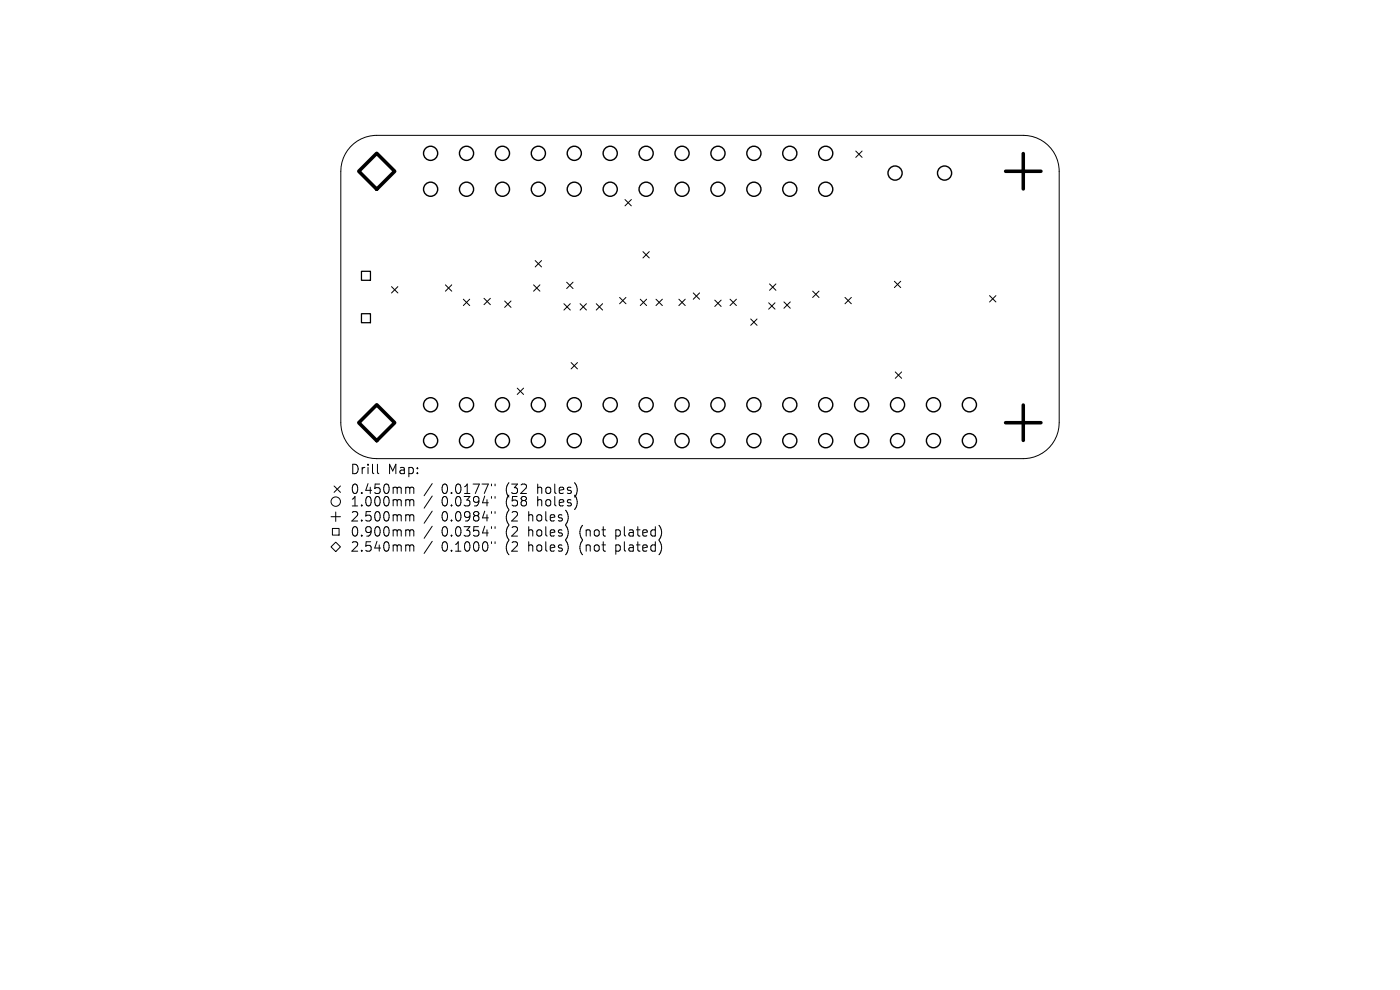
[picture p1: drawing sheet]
<svg xmlns="http://www.w3.org/2000/svg" width="297mm" height="210mm" viewBox="0 0 297 210" stroke-linecap="round" stroke-linejoin="round" font-family="sans-serif">
<defs><g id="words">
<g font-size="2.8">
<text x="74.2" y="100.9">Drill</text>
<text x="82.2" y="100.9">Map:</text>
<text x="74.2" y="105.1">0.450mm</text>
<text x="74.2" y="107.7">1.000mm</text>
<text x="93.7" y="105.1">0.0177&quot;</text>
<text x="93.7" y="107.7">0.0394&quot;</text>
<text x="107.4" y="105.1">(32</text>
<text x="107.4" y="107.7">(58</text>
<text x="114.3" y="105.1">holes)</text>
<text x="114.3" y="107.7">holes)</text>
<text x="74.2" y="110.9">2.500mm</text>
<text x="93.7" y="110.9">0.0984&quot;</text>
<text x="107.4" y="110.9">(2</text>
<text x="112.4" y="110.9">holes)</text>
<text x="74.2" y="114.1">0.900mm</text>
<text x="74.2" y="117.3">2.540mm</text>
<text x="93.7" y="114.1">0.0354&quot;</text>
<text x="93.7" y="117.3">0.1000&quot;</text>
<text x="107.4" y="114.1">(2</text>
<text x="107.4" y="117.3">(2</text>
<text x="112.4" y="114.1">holes)</text>
<text x="112.4" y="117.3">holes)</text>
<text x="123.4" y="114.1">(not</text>
<text x="123.4" y="117.3">(not</text>
<text x="131.2" y="114.1">plated)</text>
<text x="131.2" y="117.3">plated)</text>
</g>
</g></defs>
<g fill="none" stroke="#000" stroke-width=".21">
<path d="M74.4 31.1a7.6 7.6 0 0 1 5.5-2.4h137.2a7.6 7.6 0 0 1 7.6 7.6v53.4a7.6 7.6 0 0 1-7.6 7.6h-137.2a7.6 7.6 0 0 1-7.6-7.6v-53.4a7.6 7.6 0 0 1 2.1-5.2zM181.5 32l1.4 1.4M182.9 32l-1.4 1.4M113.5 55.3l1.4 1.3M114.9 55.3l-1.4 1.3M120.2 59.9l1.4 1.3M121.6 59.9l-1.4 1.3M132.6 42.3l1.3 1.4M133.9 42.3l-1.3 1.4M136.4 53.4l1.3 1.3M137.7 53.4l-1.3 1.3M189.7 59.7l1.4 1.3"/>
<path d="M191.1 59.7l-1.4 1.3M83.1 60.8l1.3 1.4M84.4 60.8l-1.3 1.4M94.5 60.4l1.3 1.4M95.8 60.4l-1.3 1.4M98.3 63.5l1.3 1.3M99.6 63.5l-1.3 1.3M102.7 63.3l1.3 1.3M104 63.3l-1.3 1.3M107.1 63.9l1.3 1.3M108.4 63.9l-1.3 1.3M113.2 60.4l1.3 1.4"/>
<path d="M114.5 60.4l-1.3 1.4M119.6 64.4l1.4 1.4M121 64.4l-1.4 1.4M121.2 76.9l1.3 1.4M122.5 76.9l-1.3 1.4M123.1 64.4l1.3 1.4M124.4 64.4l-1.3 1.4M126.5 64.4l1.3 1.4M127.8 64.4l-1.3 1.4M131.4 63.1l1.4 1.3M132.8 63.1l-1.4 1.3M135.8 63.5l1.4 1.3"/>
<path d="M137.2 63.5l-1.4 1.3M139.2 63.5l1.3 1.3M140.5 63.5l-1.3 1.3M144 63.5l1.4 1.3M145.4 63.5l-1.4 1.3M147.1 62.1l1.3 1.4M148.4 62.1l-1.3 1.4M151.6 63.7l1.4 1.3M153 63.7l-1.4 1.3M154.9 63.5l1.3 1.3M156.2 63.5l-1.3 1.3M159.3 67.7l1.3 1.3"/>
<path d="M160.6 67.7l-1.3 1.3M163.1 64.2l1.3 1.4M163.3 60.2l1.3 1.4M164.4 64.2l-1.3 1.4M164.6 60.2l-1.3 1.4M166.3 64l1.4 1.4M167.7 64l-1.4 1.4M172.4 61.8l1.4 1.3M173.8 61.8l-1.4 1.3M179.3 63.1l1.3 1.3M180.6 63.1l-1.3 1.3M189.9 78.9l1.4 1.4"/>
<path d="M191.3 78.9l-1.4 1.4M209.9 62.7l1.4 1.4M211.3 62.7l-1.4 1.4M80.1 98.5v1.7l.3 .3M109.7 82.3l1.4 1.4M111.1 82.3l-1.4 1.4M70.2 109.6h2M70.5 112.1h1.4v1.4h-1.4zM70.9 103.1l1.3 1.3M71.2 115l1 1-1 1-1-1zM71.2 108.6v2M72.2 103.1l-1.3 1.3"/>
<path d="M86.4 103.3l.4 .1 .1 .2M86.4 106h.2l.3 .3M86.4 109.2h.2l.3 .3M86.4 112.4l.4 .1 .1 .2M86.4 115.6l.4 .1 .1 .2M86.9 103.6l.3-.3 .5 .1 .1 1.3M86.9 103.6v1.1M86.9 106.3v1M86.9 109.5v1M86.9 112.7v1M86.9 115.9v1M86.9 106.3l.3-.3 .5 .1 .1 1.2"/>
<path d="M86.9 109.5l.3-.3 .5 .1 .1 1.2M86.9 112.7l.3-.3 .5 .1 .1 1.2M86.9 115.9l.3-.3 .5 .1 .1 1.2M91.7 102.6l-1.7 2.6M91.7 105.2l-1.7 2.6M91.7 108.4l-1.7 2.6M91.7 111.6l-1.7 2.6M91.7 114.8l-1.7 2.6M104.3 102.7v.4M104.3 105.3v.4M104.3 108.5v.4M104.3 111.7v.4"/>
<path d="M104.3 114.9v.4M105 102.7v.4M105 105.3v.4M105 108.5v.4M105 111.7v.4M105 114.9v.4"/>
<circle cx="71.2" cy="106.4" r="1"/>
</g>
<g fill="none" stroke="#000" stroke-width=".3">
<circle cx="91.4" cy="32.5" r="1.5"/>
<circle cx="99" cy="32.5" r="1.5"/>
<circle cx="106.6" cy="32.5" r="1.5"/>
<circle cx="114.2" cy="32.5" r="1.5"/>
<circle cx="121.8" cy="32.5" r="1.5"/>
<circle cx="129.5" cy="32.5" r="1.5"/>
<circle cx="137.1" cy="32.5" r="1.5"/>
<circle cx="144.7" cy="32.5" r="1.5"/>
<circle cx="152.3" cy="32.5" r="1.5"/>
<circle cx="159.9" cy="32.5" r="1.5"/>
<circle cx="167.6" cy="32.5" r="1.5"/>
<circle cx="175.2" cy="32.5" r="1.5"/>
<circle cx="189.9" cy="36.7" r="1.5"/>
<circle cx="200.4" cy="36.7" r="1.5"/>
<circle cx="91.4" cy="40.1" r="1.5"/>
<circle cx="99" cy="40.1" r="1.5"/>
<circle cx="106.6" cy="40.1" r="1.5"/>
<circle cx="114.2" cy="40.1" r="1.5"/>
<circle cx="121.8" cy="40.1" r="1.5"/>
<circle cx="129.5" cy="40.1" r="1.5"/>
<circle cx="137.1" cy="40.1" r="1.5"/>
<circle cx="144.7" cy="40.1" r="1.5"/>
<circle cx="152.3" cy="40.1" r="1.5"/>
<circle cx="159.9" cy="40.1" r="1.5"/>
<circle cx="167.6" cy="40.1" r="1.5"/>
<circle cx="175.2" cy="40.1" r="1.5"/>
<circle cx="91.4" cy="85.9" r="1.5"/>
<circle cx="91.4" cy="93.5" r="1.5"/>
<circle cx="99" cy="85.9" r="1.5"/>
<circle cx="99" cy="93.5" r="1.5"/>
<circle cx="106.6" cy="85.9" r="1.5"/>
<circle cx="106.6" cy="93.5" r="1.5"/>
<circle cx="114.2" cy="93.5" r="1.5"/>
<circle cx="114.2" cy="85.9" r="1.5"/>
<circle cx="121.8" cy="93.5" r="1.5"/>
<circle cx="121.8" cy="85.9" r="1.5"/>
<circle cx="129.5" cy="85.9" r="1.5"/>
<circle cx="129.5" cy="93.5" r="1.5"/>
<circle cx="137.1" cy="85.9" r="1.5"/>
<circle cx="137.1" cy="93.5" r="1.5"/>
<circle cx="144.7" cy="93.5" r="1.5"/>
<circle cx="144.7" cy="85.9" r="1.5"/>
<circle cx="152.3" cy="85.9" r="1.5"/>
<circle cx="152.3" cy="93.5" r="1.5"/>
<circle cx="159.9" cy="93.5" r="1.5"/>
<circle cx="159.9" cy="85.9" r="1.5"/>
<circle cx="167.6" cy="85.9" r="1.5"/>
<circle cx="167.6" cy="93.5" r="1.5"/>
<circle cx="175.2" cy="93.5" r="1.5"/>
<circle cx="175.2" cy="85.9" r="1.5"/>
<circle cx="182.8" cy="85.9" r="1.5"/>
<circle cx="182.8" cy="93.5" r="1.5"/>
<circle cx="190.4" cy="85.9" r="1.5"/>
<circle cx="190.4" cy="93.5" r="1.5"/>
<circle cx="198" cy="85.9" r="1.5"/>
<circle cx="198" cy="93.5" r="1.5"/>
<circle cx="205.7" cy="85.9" r="1.5"/>
<circle cx="205.7" cy="93.5" r="1.5"/>
</g>
<path d="M213.3 36.3h7.5M217.1 32.6v7.5M213.3 89.7h7.5M217.1 85.9v7.5" fill="none" stroke="#000" stroke-width=".75"/>
<path d="M76.7 57.5h1.9v2h-1.9zM76.7 66.5h1.9v2h-1.9z" fill="none" stroke="#000" stroke-width=".27"/>
<path d="M79.9 32.5l3.8 3.8-3.8 3.8-3.8-3.8zM76.1 89.7l3.8-3.8 3.8 3.8-3.8 3.8z" fill="none" stroke="#000" stroke-width=".76"/>
<use href="#words"/>
</svg>
